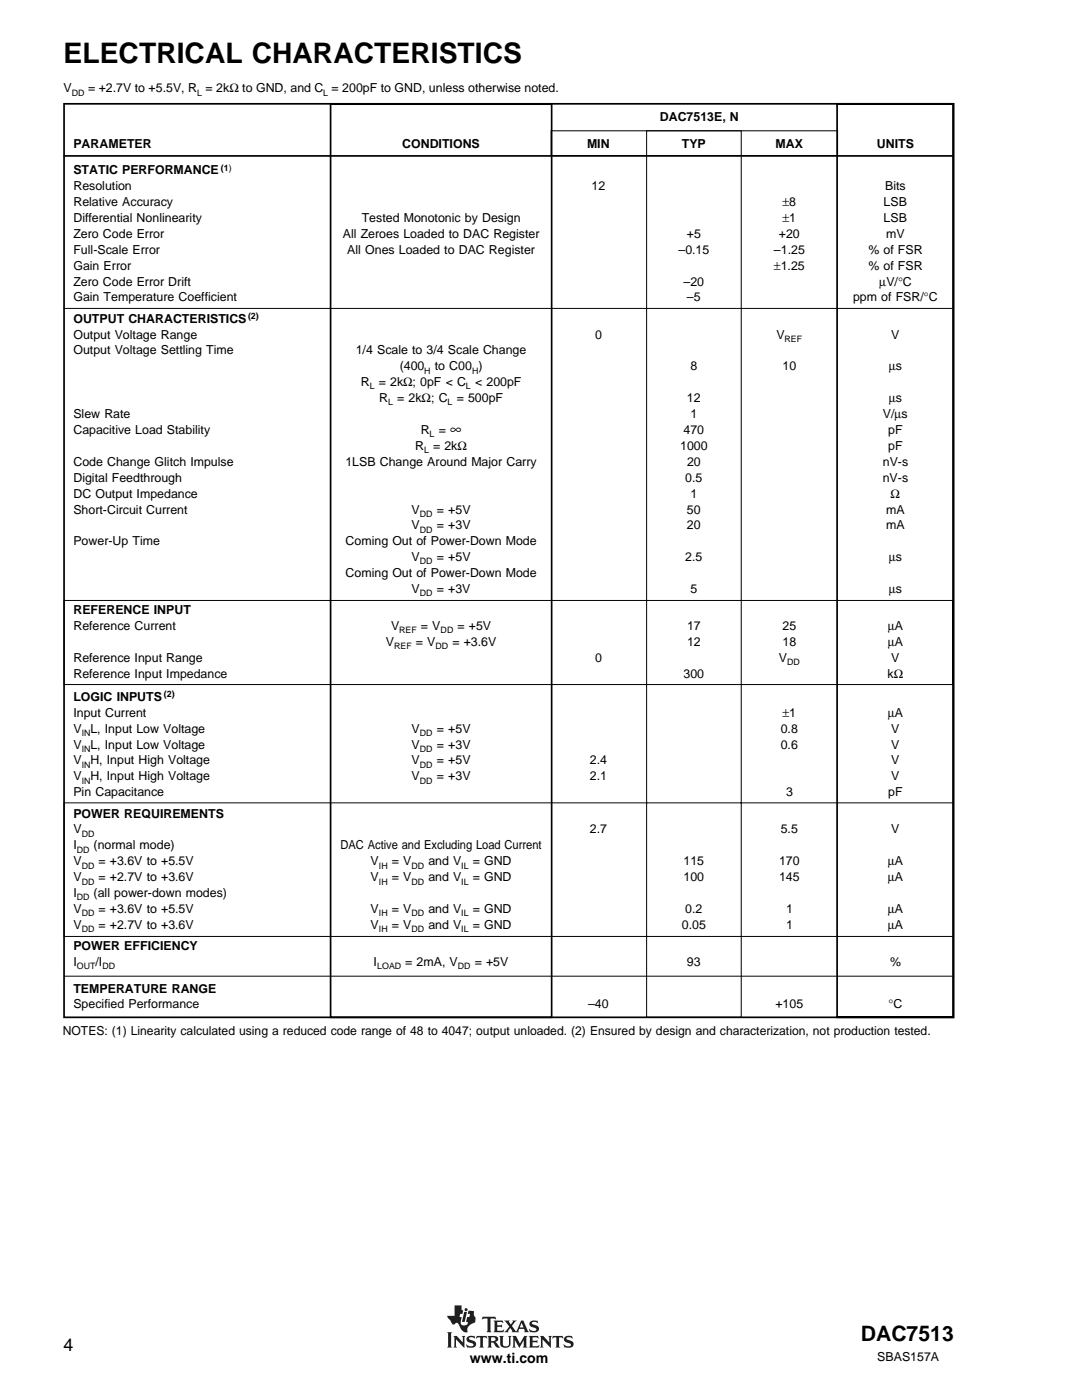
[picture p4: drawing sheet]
<svg xmlns="http://www.w3.org/2000/svg" width="216mm" height="279mm" viewBox="0 0 216 279" stroke-linecap="round" stroke-linejoin="round" font-family="sans-serif">
<defs><g id="words">
<text font-size="5.6" x="12.7" y="12.7">ELECTRICAL CHARACTERISTICS</text>
<text font-size="4.2" x="171.7" y="267.7">DAC7513</text>
<text font-size="3.5" x="12.7" y="269.5">4</text>
<text font-size="3.2" x="89.8" y="86.6">∞</text>
<text font-size="2.8" x="93.8" y="272">www.ti.com</text>
<g font-size="2.5">
<text x="12.7" y="18.3">V</text>
<text x="17.6" y="18.3">= +2.7V to +5.5V, R = 2kΩ to GND, and C = 200pF to GND, unless otherwise noted.</text>
<text x="14.6" y="29.5">PARAMETER</text>
<text x="80.3" y="29.5">CONDITIONS</text>
<text x="117.1" y="29.5">MIN</text>
<text x="131.7" y="24.2">DAC7513E, N</text>
<text x="136" y="29.5">TYP</text>
<text x="154.8" y="29.5">MAX</text>
<text x="175" y="29.5">UNITS</text>
<text x="14.6" y="34.8">STATIC PERFORMANCE</text>
<text x="14.6" y="37.9">Resolution</text>
<text x="14.6" y="41.1">Relative Accuracy</text>
<text x="118" y="37.9">12</text>
<text x="156.1" y="41.1">±8</text>
<text x="176.3" y="41.1">LSB</text>
<text x="176.6" y="37.9">Bits</text>
<text x="14.6" y="44.3">Differential Nonlinearity</text>
<text x="14.6" y="47.5">Zero Code Error</text>
<text x="68.4" y="47.5">All Zeroes Loaded to DAC Register</text>
<text x="72.2" y="44.3">Tested Monotonic by Design</text>
<text x="137.1" y="47.5">+5</text>
<text x="155.4" y="47.5">+20</text>
<text x="156.1" y="44.3">±1</text>
<text x="176.3" y="44.3">LSB</text>
<text x="176.8" y="47.5">mV</text>
<text x="14.6" y="53.8">Gain Error</text>
<text x="14.6" y="50.6">Full-Scale Error</text>
<text x="69.3" y="50.6">All Ones Loaded to DAC Register</text>
<text x="135.4" y="50.6">–0.15</text>
<text x="154.4" y="50.6">–1.25</text>
<text x="154.4" y="53.8">±1.25</text>
<text x="173.3" y="50.6">% of FSR</text>
<text x="173.3" y="53.8">% of FSR</text>
<text x="14.6" y="57">Zero Code Error Drift</text>
<text x="136.4" y="57">–20</text>
<text x="175.4" y="57">µV/°C</text>
<text x="14.6" y="64.4">OUTPUT CHARACTERISTICS</text>
<text x="14.6" y="60.2">Gain Temperature Coefficient</text>
<text x="137.1" y="60.2">–5</text>
<text x="170.2" y="60.2">ppm of FSR/°C</text>
<text x="14.6" y="67.6">Output Voltage Range</text>
<text x="14.6" y="70.7">Output Voltage Settling Time</text>
<text x="71" y="70.7">1/4 Scale to 3/4 Scale Change</text>
<text x="118.7" y="67.6">0</text>
<text x="154.9" y="67.6">V</text>
<text x="177.8" y="67.6">V</text>
<text x="72" y="77.1">R</text>
<text x="75.6" y="77.1">= 2kΩ; 0pF &lt; C</text>
<text x="79.8" y="73.9">(400</text>
<text x="86.8" y="73.9">to C00 )</text>
<text x="94.8" y="77.1">&lt; 200pF</text>
<text x="137.8" y="73.9">8</text>
<text x="156.1" y="73.9">10</text>
<text x="177.3" y="73.9">µs</text>
<text x="14.6" y="83.4">Slew Rate</text>
<text x="75.6" y="80.3">R</text>
<text x="79.3" y="80.3">= 2kΩ; C</text>
<text x="91.1" y="80.3">= 500pF</text>
<text x="137.1" y="80.3">12</text>
<text x="137.8" y="83.4">1</text>
<text x="176.2" y="83.4">V/µs</text>
<text x="177.3" y="80.3">µs</text>
<text x="14.6" y="86.6">Capacitive Load Stability</text>
<text x="82.8" y="89.8">R</text>
<text x="83.9" y="86.6">R</text>
<text x="86.4" y="89.8">= 2kΩ</text>
<text x="87.6" y="86.6">=</text>
<text x="135.7" y="89.8">1000</text>
<text x="136.4" y="86.6">470</text>
<text x="177.2" y="89.8">pF</text>
<text x="177.2" y="86.6">pF</text>
<text x="14.6" y="93">Code Change Glitch Impulse</text>
<text x="68.9" y="93">1LSB Change Around Major Carry</text>
<text x="137.1" y="93">20</text>
<text x="176.2" y="93">nV-s</text>
<text x="14.6" y="96.1">Digital Feedthrough</text>
<text x="14.6" y="99.3">DC Output Impedance</text>
<text x="136.7" y="96.1">0.5</text>
<text x="137.8" y="99.3">1</text>
<text x="176.1" y="96.1">nV-s</text>
<text x="177.7" y="99.3">Ω</text>
<text x="14.6" y="102.5">Short-Circuit Current</text>
<text x="82.1" y="105.7">V</text>
<text x="82.1" y="102.5">V</text>
<text x="87.2" y="102.5">= +5V</text>
<text x="87.2" y="105.7">= +3V</text>
<text x="137.1" y="102.5">50</text>
<text x="137.1" y="105.7">20</text>
<text x="176.8" y="102.5">mA</text>
<text x="176.8" y="105.7">mA</text>
<text x="14.6" y="108.8">Power-Up Time</text>
<text x="69" y="108.8">Coming Out of Power-Down Mode</text>
<text x="82.1" y="112">V</text>
<text x="87.2" y="112">= +5V</text>
<text x="136.7" y="112">2.5</text>
<text x="177.3" y="112">µs</text>
<text x="69" y="115.2">Coming Out of Power-Down Mode</text>
<text x="82.1" y="118.4">V</text>
<text x="87.2" y="118.4">= +3V</text>
<text x="137.8" y="118.4">5</text>
<text x="177.3" y="118.4">µs</text>
<text x="14.6" y="122.6">REFERENCE INPUT</text>
<text x="14.6" y="125.8">Reference Current</text>
<text x="78" y="125.8">V</text>
<text x="84" y="125.8">= V</text>
<text x="91.3" y="125.8">= +5V</text>
<text x="137.1" y="125.8">17</text>
<text x="156.1" y="125.8">25</text>
<text x="177.2" y="125.8">µA</text>
<text x="77" y="128.9">V</text>
<text x="83" y="128.9">= V</text>
<text x="90.3" y="128.9">= +3.6V</text>
<text x="137.1" y="128.9">12</text>
<text x="156.1" y="128.9">18</text>
<text x="177.2" y="128.9">µA</text>
<text x="14.6" y="135.3">Reference Input Impedance</text>
<text x="14.6" y="132.1">Reference Input Range</text>
<text x="118.7" y="132.1">0</text>
<text x="136.4" y="135.3">300</text>
<text x="155.4" y="132.1">V</text>
<text x="177.1" y="135.3">kΩ</text>
<text x="177.8" y="132.1">V</text>
<text x="14.6" y="143">Input Current</text>
<text x="14.6" y="139.9">LOGIC INPUTS</text>
<text x="156.1" y="143">±1</text>
<text x="177.2" y="143">µA</text>
<text x="14.6" y="146.2">V</text>
<text x="14.6" y="149.4">V</text>
<text x="18" y="146.2">L, Input Low Voltage</text>
<text x="18" y="149.4">L, Input Low Voltage</text>
<text x="82.1" y="146.2">V</text>
<text x="82.1" y="149.4">V</text>
<text x="87.2" y="146.2">= +5V</text>
<text x="87.2" y="149.4">= +3V</text>
<text x="155.8" y="146.2">0.8</text>
<text x="155.8" y="149.4">0.6</text>
<text x="177.8" y="146.2">V</text>
<text x="177.8" y="149.4">V</text>
<text x="14.6" y="152.6">V</text>
<text x="14.6" y="155.7">V</text>
<text x="18" y="152.6">H, Input High Voltage</text>
<text x="18" y="155.7">H, Input High Voltage</text>
<text x="82.1" y="152.6">V</text>
<text x="82.1" y="155.7">V</text>
<text x="87.2" y="152.6">= +5V</text>
<text x="87.2" y="155.7">= +3V</text>
<text x="117.7" y="152.6">2.4</text>
<text x="117.7" y="155.7">2.1</text>
<text x="177.8" y="152.6">V</text>
<text x="177.8" y="155.7">V</text>
<text x="14.6" y="158.9">Pin Capacitance</text>
<text x="156.8" y="158.9">3</text>
<text x="177.2" y="158.9">pF</text>
<text x="14.6" y="163.2">POWER REQUIREMENTS</text>
<text x="14.6" y="166.3">V</text>
<text x="117.7" y="166.3">2.7</text>
<text x="155.8" y="166.3">5.5</text>
<text x="177.8" y="166.3">V</text>
<text x="14.6" y="172.7">V</text>
<text x="14.6" y="169.5">I</text>
<text x="18.7" y="169.5">(normal mode)</text>
<text x="19.7" y="172.7">= +3.6V to +5.5V</text>
<text x="67.9" y="169.5">DAC Active and Excluding Load Current</text>
<text x="74" y="172.7">V</text>
<text x="78.2" y="172.7">= V</text>
<text x="85.5" y="172.7">and V</text>
<text x="94.3" y="172.7">= GND</text>
<text x="136.4" y="172.7">115</text>
<text x="155.4" y="172.7">170</text>
<text x="177.2" y="172.7">µA</text>
<text x="14.6" y="175.9">V</text>
<text x="14.6" y="179">I</text>
<text x="18.7" y="179">(all power-down modes)</text>
<text x="19.7" y="175.9">= +2.7V to +3.6V</text>
<text x="74" y="175.9">V</text>
<text x="78.2" y="175.9">= V</text>
<text x="85.5" y="175.9">and V</text>
<text x="94.3" y="175.9">= GND</text>
<text x="136.4" y="175.9">100</text>
<text x="155.4" y="175.9">145</text>
<text x="177.2" y="175.9">µA</text>
<text x="14.6" y="182.2">V</text>
<text x="14.6" y="185.4">V</text>
<text x="19.7" y="182.2">= +3.6V to +5.5V</text>
<text x="19.7" y="185.4">= +2.7V to +3.6V</text>
<text x="74" y="182.2">V</text>
<text x="74" y="185.4">V</text>
<text x="78.2" y="182.2">= V</text>
<text x="78.2" y="185.4">= V</text>
<text x="85.5" y="182.2">and V</text>
<text x="85.5" y="185.4">and V</text>
<text x="94.3" y="182.2">= GND</text>
<text x="94.3" y="185.4">= GND</text>
<text x="136.1" y="185.4">0.05</text>
<text x="136.7" y="182.2">0.2</text>
<text x="156.8" y="182.2">1</text>
<text x="156.8" y="185.4">1</text>
<text x="177.2" y="182.2">µA</text>
<text x="177.2" y="185.4">µA</text>
<text x="14.6" y="189.6">POWER EFFICIENCY</text>
<text x="14.6" y="192.8">I</text>
<text x="19" y="192.8">/I</text>
<text x="74.5" y="192.8">I</text>
<text x="80.9" y="192.8">= 2mA, V</text>
<text x="94.7" y="192.8">= +5V</text>
<text x="137.1" y="192.8">93</text>
<text x="177.6" y="192.8">%</text>
<text x="14.6" y="198.1">TEMPERATURE RANGE</text>
<text x="14.6" y="201.3">Specified Performance</text>
<text x="117.3" y="201.3">–40</text>
<text x="154.7" y="201.3">+105</text>
<text x="177.3" y="201.3">°C</text>
<text x="12.5" y="206.5">NOTES: (1) Linearity calculated using a reduced code range of 48 to 4047; output unloaded. (2) Ensured by design and characterization, not production tested.</text>
<text x="175" y="271.5">SBAS157A</text>
</g>
<g font-size="1.8">
<text x="14.4" y="19.1">DD</text>
<text x="39.3" y="19.1">L</text>
<text x="64.5" y="19.1">L</text>
<text x="44.1" y="34">(1)</text>
<text x="49.5" y="63.7">(2)</text>
<text x="156.5" y="68.2">REF</text>
<text x="73.8" y="77.7">L</text>
<text x="84.7" y="74.5">H</text>
<text x="93" y="77.7">L</text>
<text x="94.2" y="74.5">H</text>
<text x="77.4" y="80.9">L</text>
<text x="89.3" y="80.9">L</text>
<text x="85.7" y="87.2">L</text>
<text x="84.6" y="90.4">L</text>
<text x="83.8" y="103.1">DD</text>
<text x="83.8" y="106.3">DD</text>
<text x="83.8" y="112.6">DD</text>
<text x="83.8" y="119">DD</text>
<text x="78.7" y="129.6">REF</text>
<text x="79.7" y="126.4">REF</text>
<text x="86.9" y="129.6">DD</text>
<text x="87.9" y="126.4">DD</text>
<text x="157.1" y="132.8">DD</text>
<text x="32.7" y="139.2">(2)</text>
<text x="16.3" y="146.9">IN</text>
<text x="83.8" y="146.9">DD</text>
<text x="16.3" y="150.1">IN</text>
<text x="16.3" y="153.2">IN</text>
<text x="83.8" y="150.1">DD</text>
<text x="83.8" y="153.2">DD</text>
<text x="16.3" y="156.4">IN</text>
<text x="83.8" y="156.4">DD</text>
<text x="16.3" y="167">DD</text>
<text x="15.3" y="170.2">DD</text>
<text x="16.3" y="173.4">DD</text>
<text x="75.6" y="173.4">IH</text>
<text x="82.1" y="173.4">DD</text>
<text x="92" y="173.4">IL</text>
<text x="15.3" y="179.7">DD</text>
<text x="16.3" y="176.5">DD</text>
<text x="75.6" y="176.5">IH</text>
<text x="82.1" y="176.5">DD</text>
<text x="92" y="176.5">IL</text>
<text x="16.3" y="182.9">DD</text>
<text x="75.6" y="182.9">IH</text>
<text x="82.1" y="182.9">DD</text>
<text x="92" y="182.9">IL</text>
<text x="16.3" y="186.1">DD</text>
<text x="75.6" y="186.1">IH</text>
<text x="82.1" y="186.1">DD</text>
<text x="92" y="186.1">IL</text>
<text x="15.3" y="193.5">OUT</text>
<text x="20.4" y="193.5">DD</text>
<text x="75.3" y="193.5">LOAD</text>
<text x="91.4" y="193.5">DD</text>
</g>
</g></defs>
<g fill="#231f20">
<path d="M90.7 260.5h1.4v.9l.3 .1-.1 .7h-.5l-.1 .6h.4l-.2 1a.56 .56 0 0 0 .5 .7l.8-.1 .2-.6h-.4l.2-1h.4l.2-.6h-.5l.2-.6 1.1 .1-.1 .7 .4 .4v.7a.5 .5 0 0 1-.6 .6l-1 .8v.7a.2 .2 0 0 1 0 .2 .2 .2 0 0 1-.2 .1 2 2 0 0 1-1.6-1.6 .44 .44 0 0 0-.4-.3 .44 .44 0 0 0-.4 .3h-.3l-.2-.1-.9-1.3-.1-.3h1.5z" fill-rule="evenodd"/>
<path d="M92.6 261.8h.6l-.5 2h-.5z" fill-rule="evenodd"/>
<path d="M105.8 263.8l.4-.2 1-.1 .2 .6-.6-.3-.6 .1a.34 .34 0 0 0 0 .4 .34 .34 0 0 0 .4 .1 .77 .77 0 0 1 .9 .4 .77 .77 0 0 1-.2 .9l-.5 .2h-1l-.3-.7 .6 .4h.5a.36 .36 0 0 0 .4-.4 .36 .36 0 0 0-.5-.2 .75 .75 0 0 1-.7-.4 .75 .75 0 0 1 0-.8z" fill-rule="evenodd"/>
<path d="M98.5 263.5h1.8l.1 .6-.4-.3-.8 .1v.6h.8l.2-.2v.7l-.3-.2h-.7v.7l1 .1 .3-.3-.1 .6h-1.9l.2-.4v-1.6z" fill-rule="evenodd"/>
<path d="M96.3 262.8h2.5l.2 .6-.5-.3-.6 .1v2.4l.2 .3h-1l.2-.3v-2.4l-.7-.1-.4 .3z" fill-rule="evenodd"/>
<path d="M100.6 263.5h1.1l-.1 .3 .3 .5 .5-.6-.2-.2h.9l-1 1.1 .9 1.1 1-2.2h.4l.9 2.1 .3 .3h-1l.1-.2-.1-.5h-1l-.2 .5 .2 .2h-1.5l.1-.3-.4-.6-.4 .7 .1 .2h-.9l1-1.2z" fill-rule="evenodd"/>
<circle cx="93" cy="261.4" r=".31"/>
</g>
<path d="M104.1 264l.4 .9h-.8z" fill="#fff"/>
<g fill="#231f20">
<path d="M89.2 265.9h1l-.2 .2v2.6l.2 .2h-1l.2-.2v-2.6z" fill-rule="evenodd"/>
<path d="M90.5 266.6h.6l1.3 1.3-.1-1-.2-.3h.8l-.2 .3v2.1l-1.7-1.7v1.4l.2 .2h-.7l.2-.2v-1.8z" fill-rule="evenodd"/>
<path d="M99.6 266.6h.9l-.2 .3v1.4l.2 .3 .3 .1 .5-.1 .3-.3v-1.4l-.2-.3h.7l-.2 .3v1.3a1.05 1.05 0 0 1-1.1 .8 1.05 1.05 0 0 1-1-.8v-1.3z" fill-rule="evenodd"/>
<path d="M95.1 266.6h2l.1 .6-.4-.3-.4 .1v1.7l.2 .2h-1l.2-.3v-1.6l-.5-.1-.3 .3z" fill-rule="evenodd"/>
<path d="M93.3 266.8l.4-.2h1l.1 .5-.8-.2a.28 .28 0 0 0-.4 .1 .28 .28 0 0 0 .3 .4 .94 .94 0 0 1 1.1 1.1l-.6 .4-1.2 .1-.2-.7 .8 .4 .6-.1a.65 .65 0 0 0-.8-.7 .63 .63 0 0 1-.5-.4 .63 .63 0 0 1 .2-.7z" fill-rule="evenodd"/>
<path d="M102.2 266.6h.8l.7 1.5 .9-1.5h.6l-.2 .3v1.8l.3 .2h-1l.2-.2v-1.2l-.9 1.5-.9-1.6v1.2l.2 .3h-.7l.2-.3v-1.6z" fill-rule="evenodd"/>
<path d="M107.7 266.6h.7l1.2 1.3v-1l-.2-.3h.7l-.2 .3v2.1l-1.6-1.7v1.4l.2 .2h-.8l.2-.2v-1.8z" fill-rule="evenodd"/>
<path d="M105.5 266.6h1.8l.2 .6-.5-.3-.7 .1v.6h.7l.2-.2v.6l-.2-.1h-.7v.7l.9 .1 .4-.3-.1 .5h-2l.2-.2v-1.8z" fill-rule="evenodd"/>
<path d="M110.3 266.6h2l.1 .6-.3-.3-.5 .1v1.7l.2 .2h-1l.2-.2v-1.7l-.4-.1-.5 .3z" fill-rule="evenodd"/>
<path d="M112.7 266.8a1.44 1.44 0 0 1 1.3-.1l.1-.1 .2 .5-.4-.2a.51 .51 0 0 0-.8 .3l.1 .1a1.26 1.26 0 0 1 1.3 .9l-.3 .6-.6 .2h-.9l-.3-.7 .8 .4 .7-.1a.38 .38 0 0 0-.1-.5 .38 .38 0 0 0-.4-.1 .72 .72 0 0 1-.8-.3 .72 .72 0 0 1 .1-.9z" fill-rule="evenodd"/>
<path d="M97.3 266.6h1.3a.62 .62 0 0 1 .8 .5 .62 .62 0 0 1-.6 .7l1 1-.2 .2a1.03 1.03 0 0 1-1.1-.9l-.5-.2v.8l.2 .2h-.9l.2-.3v-1.6z" fill-rule="evenodd"/>
</g>
<path d="M98 266.9h.4a.39 .39 0 0 1 .5 .3 .39 .39 0 0 1-.4 .4h-.5z" fill-rule="evenodd" fill="#fff"/>
<path d="M12.7 31.1h177.6M12.8 20.7h177.4v182.3h-177.4zM66 20.8h44.1v182.2h-44.1zM167 20.7h23.2v182.3h-23.2z" fill="none" stroke="#000" stroke-width=".34"/>
<path d="M110 26.1h57.1v4.9h-57.1zM129 26.1h18.9v176.9h-18.9zM12.7 61.6h177.5M12.8 119.8h177.3v16.8h-177.3zM12.8 160.2h177.4v26.7h-177.4zM12.7 194.8h177.5" fill="none" stroke="#000" stroke-width=".2"/>
<use href="#words"/>
</svg>
